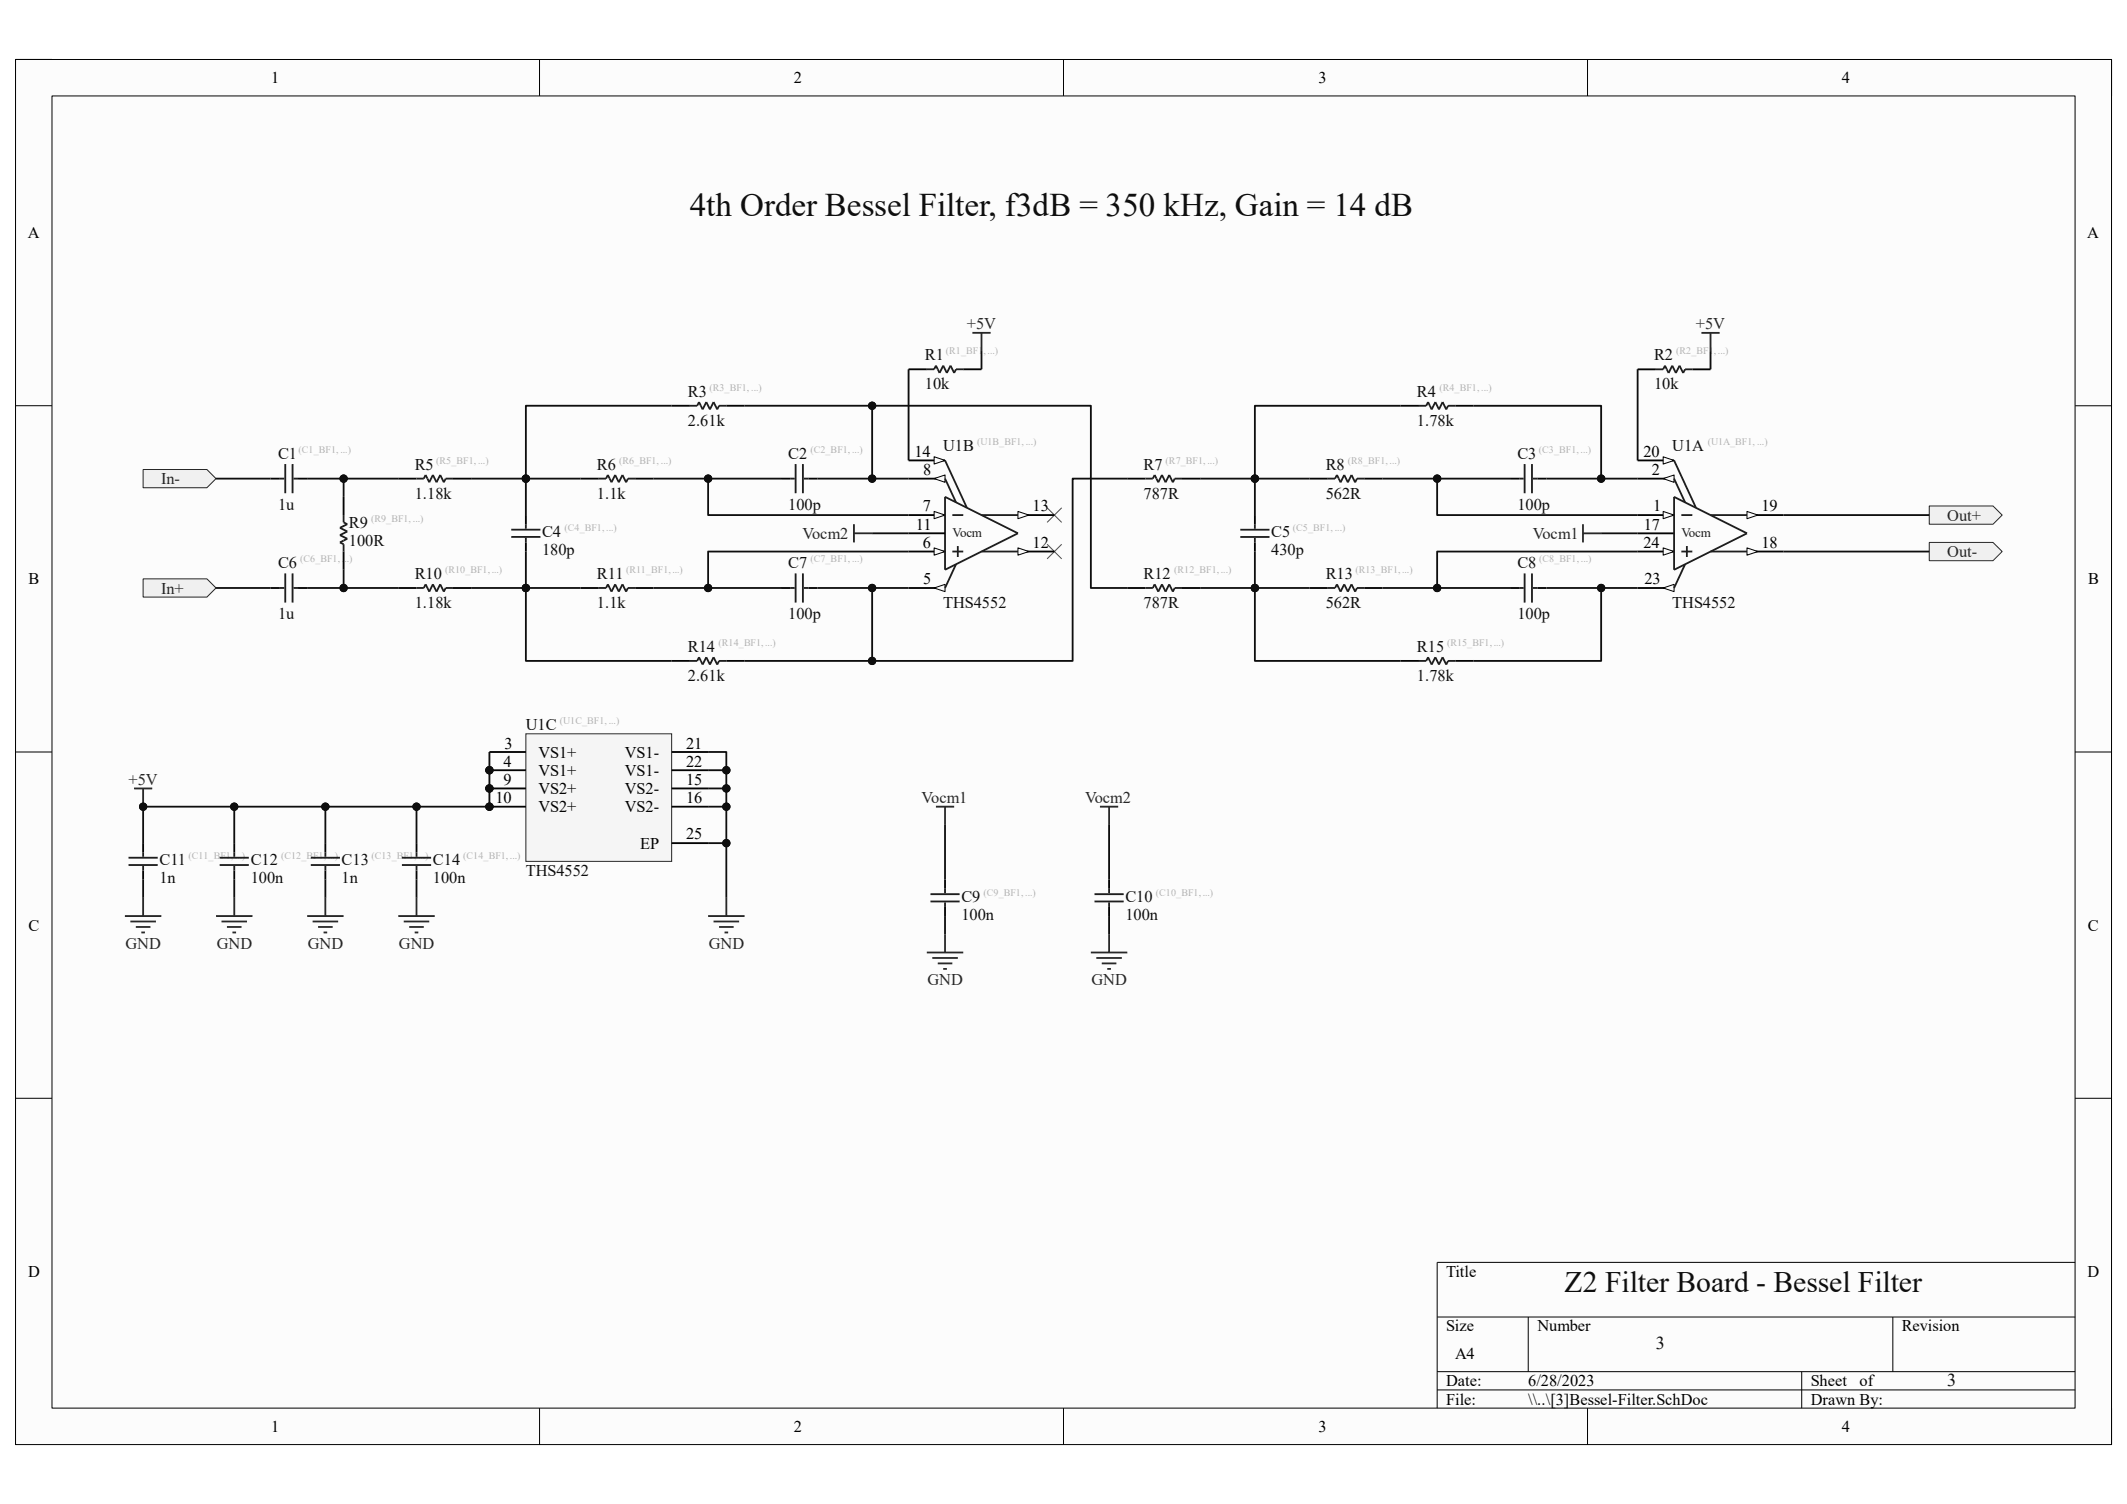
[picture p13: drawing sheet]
<svg xmlns="http://www.w3.org/2000/svg" width="297mm" height="210mm" viewBox="0 0 297 210" stroke-linecap="round" stroke-linejoin="round" font-family="sans-serif">
<defs><g id="words">
<text font-size="4.6" fill="#0e0e0e" x="96.3" y="30.2">4th Order Bessel Filter, f3dB = 350 kHz, Gain = 14 dB</text>
<text font-size="4.1" fill="#0e0e0e" x="218.5" y="180.5">Z2 Filter Board - Bessel Filter</text>
<g font-size="2.5" fill="#0e0e0e">
<text x="231.2" y="188.4">3</text>
<text x="271.9" y="193.5">3</text>
</g>
<g font-size="2.3">
<text x="37.9" y="11.6">1</text>
<text x="110.9" y="11.6">2</text>
<text x="184.1" y="11.6">3</text>
<text x="257.2" y="11.6">4</text>
<text x="3.9" y="33.2">A</text>
<text x="291.5" y="33.2">A</text>
<text x="127.7" y="63.8">14</text>
<text x="229.5" y="63.8">20</text>
<text x="128.9" y="71.4">7</text>
<text x="128.9" y="66.3">8</text>
<text x="144.2" y="71.4">13</text>
<text x="230.7" y="66.3">2</text>
<text x="230.8" y="71.4">1</text>
<text x="246" y="71.4">19</text>
<text x="127.9" y="74">11</text>
<text x="128.9" y="76.5">6</text>
<text x="144.2" y="76.5">12</text>
<text x="229.5" y="76.5">24</text>
<text x="229.5" y="74">17</text>
<text x="246" y="76.5">18</text>
<text x="4" y="81.6">B</text>
<text x="128.9" y="81.6">5</text>
<text x="229.6" y="81.6">23</text>
<text x="291.6" y="81.6">B</text>
<text x="70.3" y="107.1">4</text>
<text x="70.4" y="104.5">3</text>
<text x="75.2" y="105.8">VS1+</text>
<text x="87.2" y="105.8">VS1-</text>
<text x="95.8" y="104.5">21</text>
<text x="95.8" y="107.1">22</text>
<text x="69.2" y="112.1">10</text>
<text x="70.3" y="109.6">9</text>
<text x="75.2" y="108.3">VS1+</text>
<text x="75.2" y="110.9">VS2+</text>
<text x="75.2" y="113.4">VS2+</text>
<text x="87.2" y="110.9">VS2-</text>
<text x="87.2" y="113.4">VS2-</text>
<text x="87.2" y="108.3">VS1-</text>
<text x="95.8" y="109.6">15</text>
<text x="95.8" y="112.1">16</text>
<text x="89.4" y="118.5">EP</text>
<text x="95.8" y="117.2">25</text>
<text x="4" y="130">C</text>
<text x="291.5" y="130">C</text>
<text x="3.9" y="178.3">D</text>
<text x="201.9" y="178.3">Title</text>
<text x="291.5" y="178.3">D</text>
<text x="201.9" y="185.9">Size</text>
<text x="214.7" y="185.9">Number</text>
<text x="265.5" y="185.9">Revision</text>
<text x="203.2" y="189.7">A4</text>
<text x="201.9" y="193.6">Date:</text>
<text x="201.9" y="196.1">File:</text>
<text x="213.4" y="193.6">6/28/2023</text>
<text x="213.4" y="196.1">\\..\[3]Bessel-Filter.SchDoc</text>
<text x="252.9" y="196.1">Drawn By:</text>
<text x="252.9" y="193.6">Sheet</text>
<text x="259.7" y="193.6">of</text>
<text x="37.9" y="199.9">1</text>
<text x="110.9" y="199.9">2</text>
<text x="184.1" y="199.9">3</text>
<text x="257.2" y="199.9">4</text>
</g>
<g font-size="2.3" fill="#262626">
<text x="135" y="46">+5V</text>
<text x="236.8" y="46">+5V</text>
<text x="22.5" y="67.6">In-</text>
<text x="112.1" y="75.2">Vocm2</text>
<text x="214" y="75.2">Vocm1</text>
<text x="271.9" y="77.8">Out-</text>
<text x="271.9" y="72.7">Out+</text>
<text x="22.5" y="82.9">In+</text>
<text x="17.9" y="109.6">+5V</text>
<text x="128.7" y="112.1">Vocm1</text>
<text x="151.5" y="112.1">Vocm2</text>
<text x="17.5" y="132.5">GND</text>
<text x="30.3" y="132.5">GND</text>
<text x="43" y="132.5">GND</text>
<text x="55.7" y="132.5">GND</text>
<text x="99" y="132.5">GND</text>
<text x="129.5" y="137.6">GND</text>
<text x="152.4" y="137.6">GND</text>
</g>
<g font-size="2.3" fill="#0e0e0e">
<text x="129.2" y="50.3">R1</text>
<text x="231" y="50.3">R2</text>
<text x="96.1" y="55.4">R3</text>
<text x="96.1" y="59.4">2.61k</text>
<text x="129.2" y="54.4">10k</text>
<text x="197.9" y="55.4">R4</text>
<text x="197.9" y="59.4">1.78k</text>
<text x="231" y="54.4">10k</text>
<text x="38.8" y="64.1">C1</text>
<text x="57.9" y="65.6">R5</text>
<text x="83.4" y="65.6">R6</text>
<text x="110.1" y="64.1">C2</text>
<text x="131.7" y="63">U1B</text>
<text x="159.7" y="65.6">R7</text>
<text x="185.1" y="65.6">R8</text>
<text x="211.9" y="64.1">C3</text>
<text x="233.5" y="63">U1A</text>
<text x="38.8" y="71.2">1u</text>
<text x="57.9" y="69.6">1.18k</text>
<text x="83.4" y="69.6">1.1k</text>
<text x="110.1" y="71.2">100p</text>
<text x="159.7" y="69.6">787R</text>
<text x="185.1" y="69.6">562R</text>
<text x="211.9" y="71.2">100p</text>
<text x="48.7" y="73.7">R9</text>
<text x="48.7" y="76.2">100R</text>
<text x="75.7" y="75">C4</text>
<text x="75.7" y="77.5">180p</text>
<text x="177.5" y="75">C5</text>
<text x="177.5" y="77.5">430p</text>
<text x="38.8" y="79.3">C6</text>
<text x="57.9" y="80.8">R10</text>
<text x="83.4" y="80.8">R11</text>
<text x="110.1" y="79.3">C7</text>
<text x="159.7" y="80.8">R12</text>
<text x="185.1" y="80.8">R13</text>
<text x="211.9" y="79.3">C8</text>
<text x="38.8" y="86.4">1u</text>
<text x="57.9" y="84.9">1.18k</text>
<text x="83.4" y="84.9">1.1k</text>
<text x="110.1" y="86.4">100p</text>
<text x="131.7" y="84.9">THS4552</text>
<text x="159.7" y="84.9">787R</text>
<text x="185.1" y="84.9">562R</text>
<text x="211.9" y="86.4">100p</text>
<text x="233.5" y="84.9">THS4552</text>
<text x="96.1" y="91">R14</text>
<text x="96.1" y="95.1">2.61k</text>
<text x="197.9" y="91">R15</text>
<text x="197.9" y="95.1">1.78k</text>
<text x="73.4" y="101.9">U1C</text>
<text x="22.3" y="120.8">C11</text>
<text x="22.3" y="123.3">1n</text>
<text x="35" y="120.8">C12</text>
<text x="35" y="123.3">100n</text>
<text x="47.7" y="120.8">C13</text>
<text x="47.7" y="123.3">1n</text>
<text x="60.5" y="120.8">C14</text>
<text x="60.5" y="123.3">100n</text>
<text x="73.4" y="122.3">THS4552</text>
<text x="134.2" y="125.9">C9</text>
<text x="157.1" y="125.9">C10</text>
<text x="134.2" y="128.4">100n</text>
<text x="157.1" y="128.4">100n</text>
</g>
<g font-size="1.8" fill="#1c1c1c">
<text x="133" y="74.9">Vocm</text>
<text x="234.8" y="74.9">Vocm</text>
</g>
<g font-size="1.4" fill="#b4b4b4">
<text x="132.1" y="49.5">(R1_BF1, ...)</text>
<text x="234.1" y="49.5">(R2_BF1, ...)</text>
<text x="99.1" y="54.6">(R3_BF1, ...)</text>
<text x="201" y="54.6">(R4_BF1, ...)</text>
<text x="41.7" y="63.2">(C1_BF1, ...)</text>
<text x="60.9" y="64.7">(R5_BF1, ...)</text>
<text x="86.4" y="64.7">(R6_BF1, ...)</text>
<text x="113.2" y="63.2">(C2_BF1, ...)</text>
<text x="136.4" y="62.2">(U1B_BF1, ...)</text>
<text x="162.8" y="64.7">(R7_BF1, ...)</text>
<text x="188.2" y="64.7">(R8_BF1, ...)</text>
<text x="214.9" y="63.2">(C3_BF1, ...)</text>
<text x="238.5" y="62.2">(U1A_BF1, ...)</text>
<text x="51.8" y="72.9">(R9_BF1, ...)</text>
<text x="78.8" y="74.2">(C4_BF1, ...)</text>
<text x="180.6" y="74.2">(C5_BF1, ...)</text>
<text x="41.9" y="78.5">(C6_BF1, ...)</text>
<text x="62.1" y="80">(R10_BF1, ...)</text>
<text x="87.4" y="80">(R11_BF1, ...)</text>
<text x="113.2" y="78.5">(C7_BF1, ...)</text>
<text x="164" y="80">(R12_BF1, ...)</text>
<text x="189.3" y="80">(R13_BF1, ...)</text>
<text x="214.9" y="78.5">(C8_BF1, ...)</text>
<text x="100.3" y="90.2">(R14_BF1, ...)</text>
<text x="202.1" y="90.2">(R15_BF1, ...)</text>
<text x="78.2" y="101.1">(U1C_BF1, ...)</text>
<text x="26.3" y="120">(C11_BF1, ...)</text>
<text x="39.2" y="120">(C12_BF1, ...)</text>
<text x="51.9" y="120">(C13_BF1, ...)</text>
<text x="64.7" y="120">(C14_BF1, ...)</text>
<text x="137.3" y="125.1">(C9_BF1, ...)</text>
<text x="161.4" y="125.1">(C10_BF1, ...)</text>
</g>
</g></defs>
<path d="M2.2 8.3h292.7v193.4h-292.7z" fill-rule="evenodd" fill="#fcfcfc"/>
<path d="M2.2 8.3h292.7v193.4h-292.7z" fill="none" stroke="#000" stroke-width=".14"/>
<path d="M7.3 13.4h282.5v183.2h-282.5z" fill-rule="evenodd" fill="#fcfcfc"/>
<g fill="none" stroke="#000" stroke-width=".14">
<path d="M2.2 8.3h5.1M7.3 13.4h282.5v183.2h-282.5zM75.3 8.3v5.1M148.5 8.3v5.1M221.7 8.3v5.1M289.8 8.3h5.1v5.1M2.2 56.7h5.1M289.8 56.7h5.1M2.2 105h5.1M289.8 105h5.1M2.2 153.4h5.1M289.8 153.4h5.1"/>
<path d="M289.8 176.3h-89.1v20.3M75.3 196.6v5.1M148.5 196.6v5.1M200.7 183.9h89.1M200.7 191.5h89.1M200.7 194.1h89.1M213.4 183.9v7.6M221.7 196.6v5.1M251.6 191.5v5.1M264.3 183.9v7.6M294.9 196.6v5.1"/>
</g>
<path d="M18.7 110.1h2.6M20 110.1v2.5" fill="none" stroke="#262626" stroke-width=".25"/>
<circle cx="20" cy="112.6" r=".51" fill="#0e0e0e"/>
<circle cx="20" cy="112.6" r=".51" fill="none" stroke="#0e0e0e" stroke-width=".14"/>
<g fill="none" stroke="#262626" stroke-width=".25">
<path d="M17.4 127.9h5.1M18.2 128.7h3.6M19 129.4h2M19.7 130.2h.5M20 125.4v2.5M30.2 127.9h5.1M30.9 128.7h3.6M31.7 129.4h2M32.5 130.2h.5M32.7 125.4v2.5M42.9 127.9h5.1M43.7 128.7h3.5"/>
<path d="M44.4 129.4h2.1M45.2 130.2h.5M45.4 125.4v2.5M55.6 127.9h5.1M56.4 128.7h3.5M57.1 129.4h2.1M57.9 130.2h.5M58.2 125.4v2.5"/>
</g>
<path d="M269.4 75.7h8.9l1.3 1.3-1.3 1.3h-8.9z" fill-rule="evenodd" fill="#f0f0f0"/>
<path d="M269.4 75.7h8.9l1.3 1.3-1.3 1.3h-8.9z" fill="none" stroke="#262626" stroke-width=".14"/>
<path d="M269.4 70.7h8.9l1.3 1.2-1.3 1.3h-8.9z" fill-rule="evenodd" fill="#f0f0f0"/>
<path d="M269.4 70.7h8.9l1.3 1.2-1.3 1.3h-8.9z" fill="none" stroke="#262626" stroke-width=".14"/>
<path d="M20 80.8h8.9l1.3 1.3-1.3 1.3h-8.9z" fill-rule="evenodd" fill="#f0f0f0"/>
<path d="M20 80.8h8.9l1.3 1.3-1.3 1.3h-8.9z" fill="none" stroke="#262626" stroke-width=".14"/>
<path d="M20 65.6h8.9l1.3 1.2-1.3 1.3h-8.9z" fill-rule="evenodd" fill="#f0f0f0"/>
<path d="M20 65.6h8.9l1.3 1.2-1.3 1.3h-8.9z" fill="none" stroke="#262626" stroke-width=".14"/>
<g fill="none" stroke="#000" stroke-width=".25">
<path d="M93.8 56.7h2.5M101.4 56.7h2.6M195.6 56.7h2.5M203.2 56.7h2.6M55.6 66.8h2.6M63.2 66.8h2.6M73.4 71.9v1.3M73.4 75.7v1.3M81.1 66.8h2.5M88.7 66.8h2.5M109.1 66.8h1.2M112.9 66.8h1.3"/>
<path d="M157.4 66.8h2.6M165.1 66.8h2.5M175.2 71.9v1.3M175.2 75.7v1.3M182.9 66.8h2.5M190.5 66.8h2.6M210.9 66.8h1.2M214.7 66.8h1.3M228.7 74.5h5.1M243.9 77h5.1M55.6 82.1h2.6M63.2 82.1h2.6"/>
<path d="M81.1 82.1h2.5M88.7 82.1h2.5M93.8 92.3h2.5M101.4 92.3h2.6M109.1 82.1h1.2M112.9 82.1h1.3M157.4 82.1h2.6M165.1 82.1h2.5M182.9 82.1h2.5M190.5 82.1h2.6M195.6 92.3h2.5M203.2 92.3h2.6"/>
<path d="M210.9 82.1h1.2M214.7 82.1h1.3M20 117.7v1.3M32.7 117.7v1.3M45.4 117.7v1.3M58.2 117.7v1.3M20 121.6v1.2M32.7 121.6v1.2M45.4 121.6v1.2M58.2 121.6v1.2"/>
</g>
<g fill="none" stroke="#1c1c1c" stroke-width=".25">
<path d="M96.3 56.7h1.1l.2-.6 .5 1.1 .5-1.1 .5 1.1 .5-1.1 .6 1.1 .2-.5h1M198.1 56.7h1.1l.2-.6 .5 1.1 .5-1.1 .5 1.1 .5-1.1 .6 1.1 .2-.5h1M58.2 66.8h1l.2-.5 .5 1 .5-1 .6 1 .5-1 .5 1 .2-.5h1M71.4 74h4.1M71.4 75h4.1M73.4 73.2v.6M73.4 75.1v.6M83.6 66.8h1l.3-.5 .5 1 .5-1 .5 1 .5-1 .5 1 .3-.5h1M110.3 66.8h.7M111.1 64.8v4.1M112.1 64.8v4.1M112.2 66.8h.7"/>
<path d="M160 66.8h1l.2-.5 .5 1 .6-1 .5 1 .5-1 .5 1 .2-.5h1.1M173.2 74h4.1M173.2 75h4.1M175.2 73.2v.6M175.2 75.1v.6M185.4 66.8h1l.3-.5 .5 1.1 .5-1.1 .5 1.1 .5-1.1 .5 1.1 .3-.6h1M212.1 66.8h.7M212.9 64.8v4.1M213.9 64.8v4.1M214 66.8h.7M58.2 82.1h1l.2-.5 .5 1 .5-1 .6 1 .5-1 .5 1 .2-.5h1M83.6 82.1h1l.3-.5 .5 1 .5-1 .5 1 .5-1 .5 1 .3-.5h1"/>
<path d="M96.3 92.3h1.1l.2-.5 .5 1 .5-1 .5 1 .5-1 .6 1 .2-.5h1M110.3 82.1h.7M111.1 80.1v4M112.1 80.1v4M112.2 82.1h.7M160 82.1h1l.2-.5 .5 1 .6-1 .5 1 .5-1 .5 1 .2-.5h1.1M185.4 82.1h1l.3-.5 .5 1 .5-1 .5 1 .5-1 .5 1 .3-.5h1M198.1 92.3h1.1l.2-.5 .5 1 .5-1 .5 1 .5-1 .6 1 .2-.5h1M212.1 82.1h.7M212.9 80.1v4M213.9 80.1v4M214 82.1h.7"/>
<path d="M17.9 119.8h4.1M20 119v.6M30.7 119.8h4M32.7 119v.6M43.4 119.8h4.1M45.4 119v.6M56.1 119.8h4.1M58.2 119v.6M17.9 120.8h4.1M20 120.9v.7M30.7 120.8h4M32.7 120.9v.7"/>
<path d="M43.4 120.8h4.1M45.4 120.9v.7M56.1 120.8h4.1M58.2 120.9v.7"/>
</g>
<path d="M146.2 70.9l2.1 2M146.2 76l2.1 2M148.3 70.9l-2.1 2M148.3 76l-2.1 2" fill="none" stroke="#4c4c4c" stroke-width=".14"/>
<path d="M243.9 76.5l1.6 .5-1.6 .5z" fill="#fbfbfb"/>
<path d="M243.9 76.5l1.6 .5-1.6 .5z" fill="none" stroke="#000" stroke-width=".14"/>
<path d="M243.9 71.9h5.1" fill="none" stroke="#000" stroke-width=".25"/>
<path d="M243.9 71.4l1.6 .5-1.6 .5z" fill="#fbfbfb"/>
<path d="M243.9 71.4l1.6 .5-1.6 .5z" fill="none" stroke="#000" stroke-width=".14"/>
<path d="M228.7 66.8h5.1" fill="none" stroke="#000" stroke-width=".25"/>
<path d="M232.2 66.8l1.6-.5v1.1z" fill="#fbfbfb"/>
<path d="M232.2 66.8l1.6-.5v1.1z" fill="none" stroke="#000" stroke-width=".14"/>
<path d="M228.7 77h5.1" fill="none" stroke="#000" stroke-width=".25"/>
<path d="M232.2 76.5l1.6 .5-1.6 .5z" fill="#fbfbfb"/>
<path d="M232.2 76.5l1.6 .5-1.6 .5z" fill="none" stroke="#000" stroke-width=".14"/>
<path d="M228.7 71.9h5.1" fill="none" stroke="#000" stroke-width=".25"/>
<path d="M232.2 71.4l1.6 .5-1.6 .5z" fill="#fbfbfb"/>
<path d="M232.2 71.4l1.6 .5-1.6 .5z" fill="none" stroke="#000" stroke-width=".14"/>
<path d="M228.7 82.1h5.1" fill="none" stroke="#000" stroke-width=".25"/>
<path d="M232.2 82.1l1.6-.5v1z" fill="#fbfbfb"/>
<path d="M232.2 82.1l1.6-.5v1z" fill="none" stroke="#000" stroke-width=".14"/>
<path d="M228.7 64.3h5.1" fill="none" stroke="#000" stroke-width=".25"/>
<path d="M232.2 63.8l1.6 .5-1.6 .5z" fill="#fbfbfb"/>
<path d="M232.2 63.8l1.6 .5-1.6 .5z" fill="none" stroke="#000" stroke-width=".14"/>
<path d="M233.8 64.3l3 6.6M233.8 66.8l1.5 3.3M233.8 69.4l10.1 5.1-10.1 5.1zM234.8 77h1.5M234.8 71.9h1.5M235.3 78.8l-1.5 3.3M235.6 76.3v1.5M238.9 77h5M238.9 71.9h5" fill="none" stroke="#1c1c1c" stroke-width=".25"/>
<path d="M142.1 71.9h5.1" fill="none" stroke="#000" stroke-width=".25"/>
<path d="M142.1 71.4l1.6 .5-1.6 .5z" fill="#fbfbfb"/>
<path d="M142.1 71.4l1.6 .5-1.6 .5z" fill="none" stroke="#000" stroke-width=".14"/>
<path d="M142.1 77h5.1" fill="none" stroke="#000" stroke-width=".25"/>
<path d="M142.1 76.5l1.6 .5-1.6 .5z" fill="#fbfbfb"/>
<path d="M142.1 76.5l1.6 .5-1.6 .5z" fill="none" stroke="#000" stroke-width=".14"/>
<path d="M126.9 66.8h5.1" fill="none" stroke="#000" stroke-width=".25"/>
<path d="M130.4 66.8l1.6-.5v1z" fill="#fbfbfb"/>
<path d="M130.4 66.8l1.6-.5v1z" fill="none" stroke="#000" stroke-width=".14"/>
<path d="M126.9 77h5.1" fill="none" stroke="#000" stroke-width=".25"/>
<path d="M130.4 76.5l1.6 .5-1.6 .5z" fill="#fbfbfb"/>
<path d="M130.4 76.5l1.6 .5-1.6 .5z" fill="none" stroke="#000" stroke-width=".14"/>
<path d="M126.9 71.9h5.1" fill="none" stroke="#000" stroke-width=".25"/>
<path d="M130.4 71.4l1.6 .5-1.6 .5z" fill="#fbfbfb"/>
<path d="M130.4 71.4l1.6 .5-1.6 .5z" fill="none" stroke="#000" stroke-width=".14"/>
<path d="M126.9 82.1h5.1" fill="none" stroke="#000" stroke-width=".25"/>
<path d="M130.4 82.1l1.6-.5v1z" fill="#fbfbfb"/>
<path d="M130.4 82.1l1.6-.5v1z" fill="none" stroke="#000" stroke-width=".14"/>
<path d="M126.9 64.3h5.1" fill="none" stroke="#000" stroke-width=".25"/>
<path d="M130.4 63.8l1.6 .5-1.6 .5z" fill="#fbfbfb"/>
<path d="M130.4 63.8l1.6 .5-1.6 .5z" fill="none" stroke="#000" stroke-width=".14"/>
<path d="M132 64.3l3 6.6M132 66.8l1.5 3.3M132 69.4l10.1 5.1-10.1 5.1zM133 77h1.5M133 71.9h1.5M133.5 78.8l-1.5 3.3M133.7 76.3v1.5M137.1 77h5M137.1 71.9h5" fill="none" stroke="#1c1c1c" stroke-width=".25"/>
<path d="M126.9 74.5h5.1" fill="none" stroke="#000" stroke-width=".25"/>
<circle cx="68.3" cy="107.6" r=".51" fill="#0e0e0e"/>
<circle cx="68.3" cy="107.6" r=".51" fill="none" stroke="#0e0e0e" stroke-width=".14"/>
<circle cx="68.3" cy="110.1" r=".51" fill="#0e0e0e"/>
<circle cx="68.3" cy="110.1" r=".51" fill="none" stroke="#0e0e0e" stroke-width=".14"/>
<circle cx="68.3" cy="112.6" r=".51" fill="#0e0e0e"/>
<circle cx="68.3" cy="112.6" r=".51" fill="none" stroke="#0e0e0e" stroke-width=".14"/>
<path d="M73.4 102.5h20.4v17.8h-20.4z" fill-rule="evenodd" fill="#f5f5f5"/>
<path d="M73.4 102.5h20.4v17.8h-20.4z" fill="none" stroke="#262626" stroke-width=".14"/>
<path d="M68.3 105h5.1M68.3 107.6h5.1" fill="none" stroke="#000" stroke-width=".25"/>
<circle cx="68.3" cy="107.6" r=".51" fill="#0e0e0e"/>
<circle cx="68.3" cy="107.6" r=".51" fill="none" stroke="#0e0e0e" stroke-width=".14"/>
<path d="M68.3 110.1h5.1" fill="none" stroke="#000" stroke-width=".25"/>
<circle cx="68.3" cy="110.1" r=".51" fill="#0e0e0e"/>
<circle cx="68.3" cy="110.1" r=".51" fill="none" stroke="#0e0e0e" stroke-width=".14"/>
<path d="M68.3 112.6h5.1" fill="none" stroke="#000" stroke-width=".25"/>
<circle cx="68.3" cy="112.6" r=".51" fill="#0e0e0e"/>
<circle cx="68.3" cy="112.6" r=".51" fill="none" stroke="#0e0e0e" stroke-width=".14"/>
<g fill="none" stroke="#000" stroke-width=".25">
<path d="M126.9 51.6h2.5M134.5 51.6h2.6M228.7 51.6h2.5M236.3 51.6h2.6M37.8 66.8h1.3M41.6 66.8h1.3M48 69.4v2.5M48 77v2.6M37.8 82.1h1.3M41.6 82.1h1.3M93.8 110.1h5.1M93.8 112.6h5.1"/>
<path d="M93.8 105h5.1M93.8 107.6h5.1M93.8 117.7h5.1M132 122.8v1.3M132 126.6v1.3M154.9 122.8v1.3M154.9 126.6v1.3"/>
</g>
<g fill="none" stroke="#262626" stroke-width=".25">
<path d="M135.8 46.5h2.5M137.1 46.5v2.5M237.6 46.5h2.5M238.9 46.5v2.5M119.2 74.5h2.6M119.2 73.2v2.5M221 73.2v2.5M221 74.5h2.6M130.7 112.6h2.5M132 112.6v2.6M153.6 112.6h2.5M154.9 112.6v2.6"/>
<path d="M98.9 127.9h5.1M99.6 128.7h3.6M100.4 129.4h2M101.2 130.2h.5M101.4 125.4v2.5M129.4 133h5.1M130.2 133.8h3.5M130.9 134.5h2.1M131.7 135.3h.5M132 130.5v2.5M152.3 133h5.1M153.1 133.8h3.5"/>
<path d="M153.8 134.5h2.1M154.6 135.3h.5M154.9 130.5v2.5"/>
</g>
<g fill="none" stroke="#1c1c1c" stroke-width=".25">
<path d="M129.4 51.6h1l.3-.5 .5 1 .5-1 .5 1 .5-1 .5 1 .3-.5h1M231.2 51.6h1l.3-.5 .5 1 .5-1 .5 1 .5-1 .5 1 .3-.5h1M39.1 66.8h.6M39.8 64.8v4.1M40.9 64.8v4.1M41 66.8h.6M48 71.9v1l.5 .3-1 .5 1 .5-1 .5 1 .5-1 .5 .5 .3v1M39.1 82.1h.6M39.8 80.1v4M40.9 80.1v4M41 82.1h.6M129.9 124.9h4.1"/>
<path d="M129.9 125.9h4.1M132 124.1v.6M132 126v.6M152.8 124.9h4.1M152.8 125.9h4.1M154.9 124.1v.6M154.9 126v.6"/>
</g>
<path d="M32.7 112.6v5.1M20 122.8v2.6M32.7 122.8v2.6M45.4 122.8v2.6" fill="none" stroke="#0e0e0e" stroke-width=".25"/>
<circle cx="32.7" cy="112.6" r=".51" fill="#0e0e0e"/>
<circle cx="32.7" cy="112.6" r=".51" fill="none" stroke="#0e0e0e" stroke-width=".14"/>
<path d="M58.2 112.6v5.1" fill="none" stroke="#0e0e0e" stroke-width=".25"/>
<circle cx="58.2" cy="112.6" r=".51" fill="#0e0e0e"/>
<circle cx="58.2" cy="112.6" r=".51" fill="none" stroke="#0e0e0e" stroke-width=".14"/>
<path d="M45.4 112.6h-25.4v5.1" fill="none" stroke="#0e0e0e" stroke-width=".25"/>
<circle cx="20" cy="112.6" r=".51" fill="#0e0e0e"/>
<circle cx="20" cy="112.6" r=".51" fill="none" stroke="#0e0e0e" stroke-width=".14"/>
<circle cx="32.7" cy="112.6" r=".51" fill="#0e0e0e"/>
<circle cx="32.7" cy="112.6" r=".51" fill="none" stroke="#0e0e0e" stroke-width=".14"/>
<circle cx="45.4" cy="112.6" r=".51" fill="#0e0e0e"/>
<circle cx="45.4" cy="112.6" r=".51" fill="none" stroke="#0e0e0e" stroke-width=".14"/>
<path d="M68.3 105v7.6h-22.9v5.1" fill="none" stroke="#0e0e0e" stroke-width=".25"/>
<circle cx="45.4" cy="112.6" r=".51" fill="#0e0e0e"/>
<circle cx="45.4" cy="112.6" r=".51" fill="none" stroke="#0e0e0e" stroke-width=".14"/>
<circle cx="58.2" cy="112.6" r=".51" fill="#0e0e0e"/>
<circle cx="58.2" cy="112.6" r=".51" fill="none" stroke="#0e0e0e" stroke-width=".14"/>
<circle cx="68.3" cy="112.6" r=".51" fill="#0e0e0e"/>
<circle cx="68.3" cy="112.6" r=".51" fill="none" stroke="#0e0e0e" stroke-width=".14"/>
<circle cx="68.3" cy="110.1" r=".51" fill="#0e0e0e"/>
<circle cx="68.3" cy="110.1" r=".51" fill="none" stroke="#0e0e0e" stroke-width=".14"/>
<circle cx="68.3" cy="107.6" r=".51" fill="#0e0e0e"/>
<circle cx="68.3" cy="107.6" r=".51" fill="none" stroke="#0e0e0e" stroke-width=".14"/>
<path d="M65.8 66.8h15.3M58.2 122.8v2.6" fill="none" stroke="#0e0e0e" stroke-width=".25"/>
<circle cx="73.4" cy="66.8" r=".51" fill="#0e0e0e"/>
<circle cx="73.4" cy="66.8" r=".51" fill="none" stroke="#0e0e0e" stroke-width=".14"/>
<path d="M91.2 66.8h17.9" fill="none" stroke="#0e0e0e" stroke-width=".25"/>
<circle cx="98.9" cy="66.8" r=".51" fill="#0e0e0e"/>
<circle cx="98.9" cy="66.8" r=".51" fill="none" stroke="#0e0e0e" stroke-width=".14"/>
<path d="M114.2 66.8h12.7" fill="none" stroke="#0e0e0e" stroke-width=".25"/>
<circle cx="121.8" cy="66.8" r=".51" fill="#0e0e0e"/>
<circle cx="121.8" cy="66.8" r=".51" fill="none" stroke="#0e0e0e" stroke-width=".14"/>
<path d="M98.9 66.8v5.1h28" fill="none" stroke="#0e0e0e" stroke-width=".25"/>
<circle cx="98.9" cy="66.8" r=".51" fill="#0e0e0e"/>
<circle cx="98.9" cy="66.8" r=".51" fill="none" stroke="#0e0e0e" stroke-width=".14"/>
<path d="M91.2 82.1h17.9" fill="none" stroke="#0e0e0e" stroke-width=".25"/>
<circle cx="98.9" cy="82.1" r=".51" fill="#0e0e0e"/>
<circle cx="98.9" cy="82.1" r=".51" fill="none" stroke="#0e0e0e" stroke-width=".14"/>
<path d="M126.9 77h-28v5.1" fill="none" stroke="#0e0e0e" stroke-width=".25"/>
<circle cx="98.9" cy="82.1" r=".51" fill="#0e0e0e"/>
<circle cx="98.9" cy="82.1" r=".51" fill="none" stroke="#0e0e0e" stroke-width=".14"/>
<path d="M114.2 82.1h12.7" fill="none" stroke="#0e0e0e" stroke-width=".25"/>
<circle cx="121.8" cy="82.1" r=".51" fill="#0e0e0e"/>
<circle cx="121.8" cy="82.1" r=".51" fill="none" stroke="#0e0e0e" stroke-width=".14"/>
<path d="M65.8 82.1h15.3" fill="none" stroke="#0e0e0e" stroke-width=".25"/>
<circle cx="73.4" cy="82.1" r=".51" fill="#0e0e0e"/>
<circle cx="73.4" cy="82.1" r=".51" fill="none" stroke="#0e0e0e" stroke-width=".14"/>
<path d="M73.4 77v5.1" fill="none" stroke="#0e0e0e" stroke-width=".25"/>
<circle cx="73.4" cy="82.1" r=".51" fill="#0e0e0e"/>
<circle cx="73.4" cy="82.1" r=".51" fill="none" stroke="#0e0e0e" stroke-width=".14"/>
<path d="M73.4 66.8v5.1" fill="none" stroke="#0e0e0e" stroke-width=".25"/>
<circle cx="73.4" cy="66.8" r=".51" fill="#0e0e0e"/>
<circle cx="73.4" cy="66.8" r=".51" fill="none" stroke="#0e0e0e" stroke-width=".14"/>
<path d="M93.8 56.7h-20.4v10.1" fill="none" stroke="#0e0e0e" stroke-width=".25"/>
<circle cx="73.4" cy="66.8" r=".51" fill="#0e0e0e"/>
<circle cx="73.4" cy="66.8" r=".51" fill="none" stroke="#0e0e0e" stroke-width=".14"/>
<path d="M104 56.7h17.8v10.1" fill="none" stroke="#0e0e0e" stroke-width=".25"/>
<circle cx="121.8" cy="56.7" r=".51" fill="#0e0e0e"/>
<circle cx="121.8" cy="56.7" r=".51" fill="none" stroke="#0e0e0e" stroke-width=".14"/>
<circle cx="121.8" cy="66.8" r=".51" fill="#0e0e0e"/>
<circle cx="121.8" cy="66.8" r=".51" fill="none" stroke="#0e0e0e" stroke-width=".14"/>
<path d="M73.4 82.1v10.2h20.4" fill="none" stroke="#0e0e0e" stroke-width=".25"/>
<circle cx="73.4" cy="82.1" r=".51" fill="#0e0e0e"/>
<circle cx="73.4" cy="82.1" r=".51" fill="none" stroke="#0e0e0e" stroke-width=".14"/>
<path d="M121.8 82.1v10.2h-17.8" fill="none" stroke="#0e0e0e" stroke-width=".25"/>
<circle cx="121.8" cy="92.3" r=".51" fill="#0e0e0e"/>
<circle cx="121.8" cy="92.3" r=".51" fill="none" stroke="#0e0e0e" stroke-width=".14"/>
<circle cx="121.8" cy="82.1" r=".51" fill="#0e0e0e"/>
<circle cx="121.8" cy="82.1" r=".51" fill="none" stroke="#0e0e0e" stroke-width=".14"/>
<path d="M157.4 66.8h-7.6v25.5h-28" fill="none" stroke="#0e0e0e" stroke-width=".25"/>
<circle cx="121.8" cy="92.3" r=".51" fill="#0e0e0e"/>
<circle cx="121.8" cy="92.3" r=".51" fill="none" stroke="#0e0e0e" stroke-width=".14"/>
<path d="M121.8 56.7h30.5v25.4h5.1" fill="none" stroke="#0e0e0e" stroke-width=".25"/>
<circle cx="121.8" cy="56.7" r=".51" fill="#0e0e0e"/>
<circle cx="121.8" cy="56.7" r=".51" fill="none" stroke="#0e0e0e" stroke-width=".14"/>
<path d="M167.6 66.8h15.3" fill="none" stroke="#0e0e0e" stroke-width=".25"/>
<circle cx="175.2" cy="66.8" r=".51" fill="#0e0e0e"/>
<circle cx="175.2" cy="66.8" r=".51" fill="none" stroke="#0e0e0e" stroke-width=".14"/>
<path d="M193.1 66.8h17.8" fill="none" stroke="#0e0e0e" stroke-width=".25"/>
<circle cx="200.7" cy="66.8" r=".51" fill="#0e0e0e"/>
<circle cx="200.7" cy="66.8" r=".51" fill="none" stroke="#0e0e0e" stroke-width=".14"/>
<path d="M167.6 82.1h15.3" fill="none" stroke="#0e0e0e" stroke-width=".25"/>
<circle cx="175.2" cy="82.1" r=".51" fill="#0e0e0e"/>
<circle cx="175.2" cy="82.1" r=".51" fill="none" stroke="#0e0e0e" stroke-width=".14"/>
<path d="M193.1 82.1h17.8" fill="none" stroke="#0e0e0e" stroke-width=".25"/>
<circle cx="200.7" cy="82.1" r=".51" fill="#0e0e0e"/>
<circle cx="200.7" cy="82.1" r=".51" fill="none" stroke="#0e0e0e" stroke-width=".14"/>
<path d="M216 66.8h12.7" fill="none" stroke="#0e0e0e" stroke-width=".25"/>
<circle cx="223.6" cy="66.8" r=".51" fill="#0e0e0e"/>
<circle cx="223.6" cy="66.8" r=".51" fill="none" stroke="#0e0e0e" stroke-width=".14"/>
<path d="M216 82.1h12.7" fill="none" stroke="#0e0e0e" stroke-width=".25"/>
<circle cx="223.6" cy="82.1" r=".51" fill="#0e0e0e"/>
<circle cx="223.6" cy="82.1" r=".51" fill="none" stroke="#0e0e0e" stroke-width=".14"/>
<path d="M200.7 66.8v5.1h28" fill="none" stroke="#0e0e0e" stroke-width=".25"/>
<circle cx="200.7" cy="66.8" r=".51" fill="#0e0e0e"/>
<circle cx="200.7" cy="66.8" r=".51" fill="none" stroke="#0e0e0e" stroke-width=".14"/>
<path d="M228.7 77h-28v5.1" fill="none" stroke="#0e0e0e" stroke-width=".25"/>
<circle cx="200.7" cy="82.1" r=".51" fill="#0e0e0e"/>
<circle cx="200.7" cy="82.1" r=".51" fill="none" stroke="#0e0e0e" stroke-width=".14"/>
<path d="M175.2 66.8v5.1" fill="none" stroke="#0e0e0e" stroke-width=".25"/>
<circle cx="175.2" cy="66.8" r=".51" fill="#0e0e0e"/>
<circle cx="175.2" cy="66.8" r=".51" fill="none" stroke="#0e0e0e" stroke-width=".14"/>
<path d="M175.2 77v5.1" fill="none" stroke="#0e0e0e" stroke-width=".25"/>
<circle cx="175.2" cy="82.1" r=".51" fill="#0e0e0e"/>
<circle cx="175.2" cy="82.1" r=".51" fill="none" stroke="#0e0e0e" stroke-width=".14"/>
<path d="M175.2 82.1v10.2h20.4" fill="none" stroke="#0e0e0e" stroke-width=".25"/>
<circle cx="175.2" cy="82.1" r=".51" fill="#0e0e0e"/>
<circle cx="175.2" cy="82.1" r=".51" fill="none" stroke="#0e0e0e" stroke-width=".14"/>
<path d="M223.6 82.1v10.2h-17.8" fill="none" stroke="#0e0e0e" stroke-width=".25"/>
<circle cx="223.6" cy="82.1" r=".51" fill="#0e0e0e"/>
<circle cx="223.6" cy="82.1" r=".51" fill="none" stroke="#0e0e0e" stroke-width=".14"/>
<path d="M205.8 56.7h17.8v10.1" fill="none" stroke="#0e0e0e" stroke-width=".25"/>
<circle cx="223.6" cy="66.8" r=".51" fill="#0e0e0e"/>
<circle cx="223.6" cy="66.8" r=".51" fill="none" stroke="#0e0e0e" stroke-width=".14"/>
<path d="M195.6 56.7h-20.4v10.1" fill="none" stroke="#0e0e0e" stroke-width=".25"/>
<circle cx="175.2" cy="66.8" r=".51" fill="#0e0e0e"/>
<circle cx="175.2" cy="66.8" r=".51" fill="none" stroke="#0e0e0e" stroke-width=".14"/>
<path d="M249 71.9h20.4M249 77h20.4M98.9 117.7h2.5v7.7" fill="none" stroke="#0e0e0e" stroke-width=".25"/>
<circle cx="101.4" cy="117.7" r=".51" fill="#0e0e0e"/>
<circle cx="101.4" cy="117.7" r=".51" fill="none" stroke="#0e0e0e" stroke-width=".14"/>
<path d="M98.9 112.6h2.5v5.1" fill="none" stroke="#0e0e0e" stroke-width=".25"/>
<circle cx="101.4" cy="117.7" r=".51" fill="#0e0e0e"/>
<circle cx="101.4" cy="117.7" r=".51" fill="none" stroke="#0e0e0e" stroke-width=".14"/>
<circle cx="101.4" cy="112.6" r=".51" fill="#0e0e0e"/>
<circle cx="101.4" cy="112.6" r=".51" fill="none" stroke="#0e0e0e" stroke-width=".14"/>
<path d="M98.9 110.1h2.5v2.5" fill="none" stroke="#0e0e0e" stroke-width=".25"/>
<circle cx="101.4" cy="110.1" r=".51" fill="#0e0e0e"/>
<circle cx="101.4" cy="110.1" r=".51" fill="none" stroke="#0e0e0e" stroke-width=".14"/>
<circle cx="101.4" cy="112.6" r=".51" fill="#0e0e0e"/>
<circle cx="101.4" cy="112.6" r=".51" fill="none" stroke="#0e0e0e" stroke-width=".14"/>
<path d="M98.9 107.6h2.5v2.5" fill="none" stroke="#0e0e0e" stroke-width=".25"/>
<circle cx="101.4" cy="107.6" r=".51" fill="#0e0e0e"/>
<circle cx="101.4" cy="107.6" r=".51" fill="none" stroke="#0e0e0e" stroke-width=".14"/>
<circle cx="101.4" cy="110.1" r=".51" fill="#0e0e0e"/>
<circle cx="101.4" cy="110.1" r=".51" fill="none" stroke="#0e0e0e" stroke-width=".14"/>
<path d="M98.9 105h2.5v2.6" fill="none" stroke="#0e0e0e" stroke-width=".25"/>
<circle cx="101.4" cy="107.6" r=".51" fill="#0e0e0e"/>
<circle cx="101.4" cy="107.6" r=".51" fill="none" stroke="#0e0e0e" stroke-width=".14"/>
<g fill="none" stroke="#0e0e0e" stroke-width=".25">
<path d="M126.9 51.6v12.7M137.1 49v2.6M228.7 51.6v12.7M238.9 49v2.6M30.2 66.8h7.6M48 79.6v2.5M121.8 74.5h5.1M223.6 74.5h5.1M30.2 82.1h7.6M132 115.2v7.6M154.9 115.2v7.6M132 127.9v2.6"/>
<path d="M154.9 127.9v2.6"/>
</g>
<circle cx="48" cy="82.1" r=".51" fill="#0e0e0e"/>
<circle cx="48" cy="82.1" r=".51" fill="none" stroke="#0e0e0e" stroke-width=".14"/>
<path d="M48 66.8v2.6" fill="none" stroke="#0e0e0e" stroke-width=".25"/>
<circle cx="48" cy="66.8" r=".51" fill="#0e0e0e"/>
<circle cx="48" cy="66.8" r=".51" fill="none" stroke="#0e0e0e" stroke-width=".14"/>
<path d="M42.9 66.8h12.7" fill="none" stroke="#0e0e0e" stroke-width=".25"/>
<circle cx="48" cy="66.8" r=".51" fill="#0e0e0e"/>
<circle cx="48" cy="66.8" r=".51" fill="none" stroke="#0e0e0e" stroke-width=".14"/>
<path d="M42.9 82.1h12.7" fill="none" stroke="#0e0e0e" stroke-width=".25"/>
<circle cx="48" cy="82.1" r=".51" fill="#0e0e0e"/>
<circle cx="48" cy="82.1" r=".51" fill="none" stroke="#0e0e0e" stroke-width=".14"/>
<use href="#words"/>
</svg>
